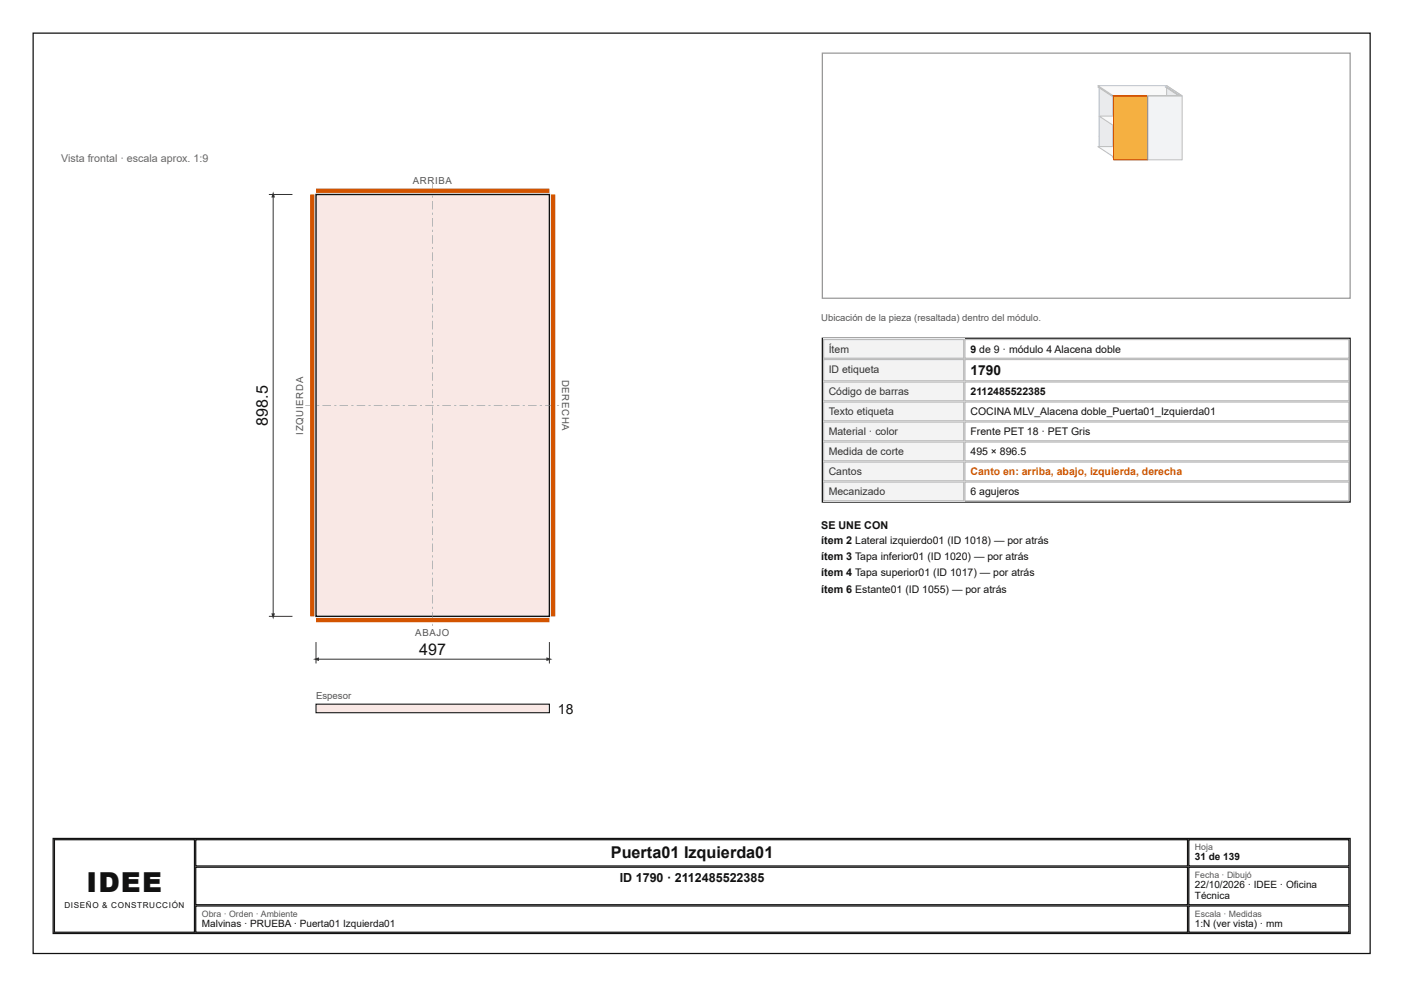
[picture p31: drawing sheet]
<svg xmlns="http://www.w3.org/2000/svg" width="297mm" height="210mm" viewBox="0 0 297 210" stroke-linecap="round" stroke-linejoin="round" font-family="sans-serif">
<defs><g id="words">
<text font-size="5.8" fill="#111" x="18.3" y="188.6">IDEE</text>
<g font-size="3.4" fill="#111">
<text x="56.7" y="90" transform="rotate(-90 56.7 90)">898.5</text>
<text x="88.7" y="138.6">497</text>
<text x="129.2" y="181.5">Puerta01 Izquierda01</text>
</g>
<g font-size="2.9" fill="#111">
<text x="205.3" y="79.4">1790</text>
<text x="118" y="151">18</text>
</g>
<text font-size="2.6" fill="#111" x="131.1" y="186.5">ID 1790 · 2112485522385</text>
<text font-size="2.3" fill="#666" x="12.9" y="34.4">Vista frontal · escala aprox. 1:9</text>
<g font-size="2.3" fill="#111">
<text x="173.7" y="111.9">SE UNE CON</text>
<text x="173.7" y="115.1">ítem 2 Lateral izquierdo01 (ID 1018) — por atrás</text>
<text x="173.7" y="118.5">ítem 3 Tapa inferior01 (ID 1020) — por atrás</text>
<text x="173.7" y="122">ítem 4 Tapa superior01 (ID 1017) — por atrás</text>
<text x="173.7" y="125.4">ítem 6 Estante01 (ID 1055) — por atrás</text>
</g>
<g font-size="2.2" fill="#333">
<text x="175.3" y="74.6">Ítem</text>
<text x="175.3" y="78.8">ID etiqueta</text>
<text x="175.3" y="83.6">Código de barras</text>
<text x="175.3" y="87.8">Texto etiqueta</text>
<text x="175.3" y="92.1">Material · color</text>
<text x="175.3" y="96.3">Medida de corte</text>
<text x="175.3" y="100.5">Cantos</text>
<text x="175.3" y="104.8">Mecanizado</text>
</g>
<g font-size="2.2" fill="#111">
<text x="205.3" y="74.6">9 de 9 · módulo 4 Alacena doble</text>
<text x="205.3" y="83.6">2112485522385</text>
<text x="205.3" y="87.8">COCINA MLV_Alacena doble_Puerta01_Izquierda01</text>
<text x="205.3" y="92.1">Frente PET 18 · PET Gris</text>
<text x="205.3" y="96.3">495 × 896.5</text>
<text x="205.3" y="104.8">6 agujeros</text>
</g>
<text font-size="2.2" fill="#d35400" x="205.3" y="100.5">Canto en: arriba, abajo, izquierda, derecha</text>
<g font-size="2.1" fill="#111">
<text x="252.8" y="182">31 de 139</text>
<text x="252.8" y="187.9">22/10/2026 · IDEE · Oficina</text>
<text x="252.8" y="190.2">Técnica</text>
<text x="42.7" y="196.1">Malvinas · PRUEBA · Puerta01 Izquierda01</text>
<text x="252.8" y="196.1">1:N (ver vista) · mm</text>
</g>
<g font-size="2" fill="#555">
<text x="87.3" y="38.9">ARRIBA</text>
<text x="173.7" y="68">Ubicación de la pieza (resaltada) dentro del módulo.</text>
<text x="118.9" y="80.3" transform="rotate(90 118.9 80.3)">DERECHA</text>
<text x="64.1" y="91.9" transform="rotate(-90 64.1 91.9)">IZQUIERDA</text>
<text x="87.9" y="134.5">ABAJO</text>
<text x="66.8" y="147.9">Espesor</text>
</g>
<g font-size="1.9" fill="#555">
<text x="252.8" y="179.9">Hoja</text>
<text x="252.8" y="185.7">Fecha · Dibujó</text>
<text x="42.7" y="193.9">Obra · Orden · Ambiente</text>
<text x="252.8" y="193.9">Escala · Medidas</text>
</g>
<text font-size="1.7" fill="#111" x="13.6" y="192.1">DISEÑO &amp; CONSTRUCCIÓN</text>
</g></defs>
<path d="M7 7h282.9v194.7h-282.9z" fill="none" stroke="#111" stroke-width=".26"/>
<path d="M66.9 41.2h49.3v89.2h-49.3z" fill="#f9e8e5"/>
<path d="M66.9 41.2h49.3v89.2h-49.3z" fill="none" stroke="#111" stroke-width=".29"/>
<g fill="#888">
<path d="M91.5 38.9h.1v1.8h-.1zM91.5 41.4h.1v.4h-.1zM91.5 42.5h.1v1.8h-.1zM91.5 45h.1v.5h-.1zM91.5 46.1h.1v1.8h-.1zM91.5 48.6h.1v.5h-.1zM91.5 49.8h.1v1.8h-.1zM91.5 52.3h.1v.4h-.1zM91.5 53.4h.1v1.8h-.1zM91.5 55.9h.1v.4h-.1zM91.5 57h.1v1.8h-.1zM91.5 59.5h.1v.5h-.1zM91.5 60.6h.1v1.8h-.1zM91.5 63.1h.1v.5h-.1zM91.5 64.3h.1v1.8h-.1zM91.5 66.8h.1v.4h-.1zM91.5 67.9h.1v1.8h-.1zM91.5 70.4h.1v.4h-.1zM91.5 71.5h.1v1.8h-.1zM91.5 74h.1v.5h-.1zM91.5 75.1h.1v1.8h-.1zM91.5 77.6h.1v.5h-.1zM91.5 78.8h.1v1.8h-.1zM91.5 81.2h.1v.5h-.1zM91.5 82.4h.1v1.8h-.1zM91.5 84.9h.1v.4h-.1zM91.5 86h.1v1.8h-.1zM91.5 88.5h.1v.5h-.1zM91.5 89.6h.1v1.8h-.1zM91.5 92.1h.1v.5h-.1zM91.5 93.3h.1v1.8h-.1zM91.5 95.7h.1v.5h-.1zM91.5 96.9h.1v1.8h-.1zM91.5 99.4h.1v.4h-.1zM91.5 100.5h.1v1.8h-.1zM91.5 103h.1v.5h-.1zM91.5 104.1h.1v1.8h-.1zM91.5 106.6h.1v.5h-.1zM91.5 107.8h.1v1.8h-.1zM91.5 110.2h.1v.5h-.1zM91.5 111.4h.1v1.8h-.1zM91.5 113.9h.1v.4h-.1zM91.5 115h.1v1.8h-.1zM91.5 117.5h.1v.5h-.1zM91.5 118.6h.1v1.8h-.1zM91.5 121.1h.1v.5h-.1zM91.5 122.3h.1v1.8h-.1zM91.5 124.7h.1v.5h-.1zM91.5 125.9h.1v1.8h-.1zM91.5 128.4h.1v.4h-.1zM91.5 129.5h.1v1.8h-.1zM91.5 132h.1v.4h-.1z"/>
<path d="M64.6 85.7h1.8v.1h-1.8zM67.1 85.7h.4v.1h-.4zM68.2 85.7h1.8v.1h-1.8zM70.7 85.7h.5v.1h-.5zM71.8 85.7h1.8v.1h-1.8zM74.3 85.7h.5v.1h-.5zM75.5 85.7h1.8v.1h-1.8zM78 85.7h.4v.1h-.4zM79.1 85.7h1.8v.1h-1.8zM81.6 85.7h.4v.1h-.4zM82.7 85.7h1.8v.1h-1.8zM85.2 85.7h.5v.1h-.5zM86.3 85.7h1.8v.1h-1.8zM88.8 85.7h.5v.1h-.5zM90 85.7h1.8v.1h-1.8zM92.5 85.7h.4v.1h-.4zM93.6 85.7h1.8v.1h-1.8zM96.1 85.7h.4v.1h-.4zM97.2 85.7h1.8v.1h-1.8zM99.7 85.7h.5v.1h-.5zM100.8 85.7h1.8v.1h-1.8zM103.3 85.7h.5v.1h-.5zM104.5 85.7h1.8v.1h-1.8zM106.9 85.7h.5v.1h-.5zM108.1 85.7h1.8v.1h-1.8zM110.6 85.7h.4v.1h-.4zM111.7 85.7h1.8v.1h-1.8zM114.2 85.7h.5v.1h-.5zM115.3 85.7h1.8v.1h-1.8zM117.8 85.7h.5v.1h-.5z"/>
</g>
<path d="M66.1 41.2v89.2M66.9 40.4h49.3M117 41.2v89.2M66.9 131.2h49.3" fill="none" stroke="#d35400" stroke-width=".91" stroke-linecap="butt"/>
<path d="M66.9 135.8v4.6M66.9 139.5h49.3M116.2 135.8v4.6" fill="none" stroke="#333" stroke-width=".21"/>
<g fill="#333">
<path d="M66.2 139.5l1.3-.4v.8z"/>
<path d="M115.6 139.1l1.3 .4-1.3 .4z"/>
</g>
<path d="M56.9 41.2h5M57.8 41.2v89.2M56.9 130.4h5" fill="none" stroke="#333" stroke-width=".21"/>
<g fill="#333">
<path d="M57.8 40.5l.4 1.3h-.8z"/>
<path d="M57.4 129.8h.8l-.4 1.2z"/>
</g>
<path d="M66.9 149h49.3v1.8h-49.3z" fill="#f9e8e5"/>
<path d="M66.9 149h49.3v1.8h-49.3z" fill="none" stroke="#111" stroke-width=".23"/>
<path d="M174 11.2h111.6v51.9h-111.6z" fill="none" stroke="#999" stroke-width=".26"/>
<path d="M246.6 28.8v2.3" fill="none" stroke="#e9ebee" stroke-width=".21"/>
<path d="M232.5 28.8l14.2 .1zM246.5 28.8l.2 .1v2.2l-.2-.1z" fill="none" stroke="#b8bec7" stroke-width=".21"/>
<path d="M232.5 28.9h14.2" fill="none" stroke="#f7f8f9" stroke-width=".21"/>
<path d="M232.7 28.9h14v2.2h-14z" fill="#f2f3f5"/>
<path d="M232.7 18.5h14zM246.7 18.5v12.6zM232.7 28.9h14v2.2h-14z" fill="none" stroke="#b8bec7" stroke-width=".21"/>
<path d="M246.7 18.5v12.6" fill="none" stroke="#e9ebee" stroke-width=".21"/>
<path d="M232.7 18.5h14" fill="none" stroke="#f7f8f9" stroke-width=".21"/>
<path d="M232.7 18.5h14v12.6h-14z" fill="#f2f3f5"/>
<path d="M232.7 18.5h14v12.6h-14z" fill="none" stroke="#b8bec7" stroke-width=".21"/>
<path d="M232.5 18.4l3.2 2.1v12.6l-3.2-2.1z" fill="#e9ebee"/>
<path d="M232.5 18.4l3.2 2.1v12.6l-3.2-2.1z" fill="none" stroke="#b8bec7" stroke-width=".21"/>
<path d="M232.3 18.4h.2l3.2 2.1h-.3z" fill="#f7f8f9"/>
<path d="M232.3 18.4h.2l3.2 2.1h-.3zM235.4 20.5h.3v12.6h-.3z" fill="none" stroke="#b8bec7" stroke-width=".21"/>
<path d="M235.5 20.5v12.6" fill="none" stroke="#f2f3f5" stroke-width=".26"/>
<path d="M246.8 31l3.2 2.1v.3l-3.2-2.1z" fill="#e9ebee"/>
<path d="M246.8 31l3.2 2.1v.3l-3.2-2.1z" fill="none" stroke="#b8bec7" stroke-width=".21"/>
<path d="M232.3 31h14.5l3.2 2.1h-14.6z" fill="#f7f8f9"/>
<path d="M232.3 31h14.5l3.2 2.1h-14.6zM235.4 33.1h14.6v.3h-14.6z" fill="none" stroke="#b8bec7" stroke-width=".21"/>
<path d="M235.4 33.2h14.6" fill="none" stroke="#f2f3f5" stroke-width=".27"/>
<path d="M246.5 24.6l3.2 2.1v.2l-3.2-2.1z" fill="#e9ebee"/>
<path d="M246.5 24.6l3.2 2.1v.2l-3.2-2.1z" fill="none" stroke="#b8bec7" stroke-width=".21"/>
<path d="M232.5 24.6h14l3.2 2.1h-14z" fill="#f7f8f9"/>
<path d="M232.5 24.6h14l3.2 2.1h-14zM235.7 26.7h14v.2h-14z" fill="none" stroke="#b8bec7" stroke-width=".21"/>
<path d="M235.7 26.8h14" fill="none" stroke="#f2f3f5" stroke-width=".27"/>
<path d="M246.8 18.1l3.2 2.1v.3l-3.2-2.1z" fill="#e9ebee"/>
<path d="M246.8 18.1l3.2 2.1v.3l-3.2-2.1z" fill="none" stroke="#b8bec7" stroke-width=".21"/>
<path d="M232.3 18.1h14.5l3.2 2.1h-14.6z" fill="#f7f8f9"/>
<path d="M232.3 18.1h14.5l3.2 2.1h-14.6zM235.4 20.2h14.6v.3h-14.6z" fill="none" stroke="#b8bec7" stroke-width=".21"/>
<path d="M235.4 20.3h14.6" fill="none" stroke="#f2f3f5" stroke-width=".27"/>
<path d="M246.8 18.4l3.2 2.1v12.6l-3.2-2.1z" fill="#e9ebee"/>
<path d="M246.8 18.4l3.2 2.1v12.6l-3.2-2.1z" fill="none" stroke="#b8bec7" stroke-width=".21"/>
<path d="M246.5 18.4h.3l3.2 2.1h-.3z" fill="#f7f8f9"/>
<path d="M246.5 18.4h.3l3.2 2.1h-.3zM249.7 20.5h.3v12.6h-.3z" fill="none" stroke="#b8bec7" stroke-width=".21"/>
<path d="M249.8 20.5v12.6" fill="none" stroke="#f2f3f5" stroke-width=".26"/>
<path d="M242.7 20.2v13.6" fill="none" stroke="#e59866" stroke-width=".21"/>
<path d="M235.4 20.2l7.4 .1zM242.7 20.2l.1 .1v13.5l-.1-.1z" fill="none" stroke="#a04000" stroke-width=".21"/>
<path d="M235.4 20.3h7.4" fill="none" stroke="#f8c471" stroke-width=".21"/>
<path d="M235.6 20.3h7.2v13.5h-7.2z" fill="#f5b041"/>
<path d="M235.6 20.3h7.2v13.5h-7.2z" fill="none" stroke="#a04000" stroke-width=".21"/>
<path d="M250 20.2v13.6" fill="none" stroke="#e9ebee" stroke-width=".21"/>
<path d="M242.7 20.2l7.4 .1zM249.9 20.2l.2 .1v13.5l-.2-.1z" fill="none" stroke="#b8bec7" stroke-width=".21"/>
<path d="M242.7 20.3h7.4" fill="none" stroke="#f7f8f9" stroke-width=".21"/>
<path d="M242.8 20.3h7.3v13.5h-7.3z" fill="#f2f3f5"/>
<path d="M242.8 20.3h7.3v13.5h-7.3z" fill="none" stroke="#b8bec7" stroke-width=".21"/>
<path d="M174 71.6h111.6v34.6h-111.6z" fill="none" stroke="#111" stroke-width=".26"/>
<path d="M174.1 71.7h29.9v4.2h-29.9z" fill="#f3f3f3"/>
<path d="M174.2 71.8h29.7v4h-29.7zM204.1 71.8h81.3v4h-81.3z" fill="none" stroke="#bbb" stroke-width=".26"/>
<path d="M174.1 75.9h29.9v4.8h-29.9z" fill="#f3f3f3"/>
<path d="M174.2 76.1h29.7v4.5h-29.7zM204.1 76.1h81.3v4.5h-81.3z" fill="none" stroke="#bbb" stroke-width=".26"/>
<path d="M174.1 80.7h29.9v4.2h-29.9z" fill="#f3f3f3"/>
<path d="M174.2 80.8h29.7v4h-29.7zM204.1 80.8h81.3v4h-81.3z" fill="none" stroke="#bbb" stroke-width=".26"/>
<path d="M174.1 84.9h29.9v4.3h-29.9z" fill="#f3f3f3"/>
<path d="M174.2 85.1h29.7v3.9h-29.7zM204.1 85.1h81.3v3.9h-81.3z" fill="none" stroke="#bbb" stroke-width=".26"/>
<path d="M174.1 89.2h29.9v4.2h-29.9z" fill="#f3f3f3"/>
<path d="M174.2 89.3h29.7v4h-29.7zM204.1 89.3h81.3v4h-81.3z" fill="none" stroke="#bbb" stroke-width=".26"/>
<path d="M174.1 93.4h29.9v4.2h-29.9z" fill="#f3f3f3"/>
<path d="M174.2 93.5h29.7v4h-29.7zM204.1 93.5h81.3v4h-81.3z" fill="none" stroke="#bbb" stroke-width=".26"/>
<path d="M174.1 97.6h29.9v4.3h-29.9z" fill="#f3f3f3"/>
<path d="M174.2 97.8h29.7v3.9h-29.7zM204.1 97.8h81.3v3.9h-81.3z" fill="none" stroke="#bbb" stroke-width=".26"/>
<path d="M174.1 101.9h29.9v4.2h-29.9z" fill="#f3f3f3"/>
<path d="M174.2 102h29.7v4h-29.7zM204.1 102h81.3v4h-81.3z" fill="none" stroke="#bbb" stroke-width=".26"/>
<path d="M11.2 177.4h274.4v20.1h-274.4zM11.5 177.7h29.6v19.5h-29.6zM41.4 177.7h209.8v5.5h-209.8zM251.5 177.7h33.9v5.5h-33.9zM41.4 183.5h209.8v7.9h-209.8zM41.4 191.7h209.8v5.5h-209.8zM251.5 183.5h33.9v7.9h-33.9zM251.5 191.7h33.9v5.5h-33.9z" fill="none" stroke="#111" stroke-width=".26"/>
<use href="#words"/>
</svg>
